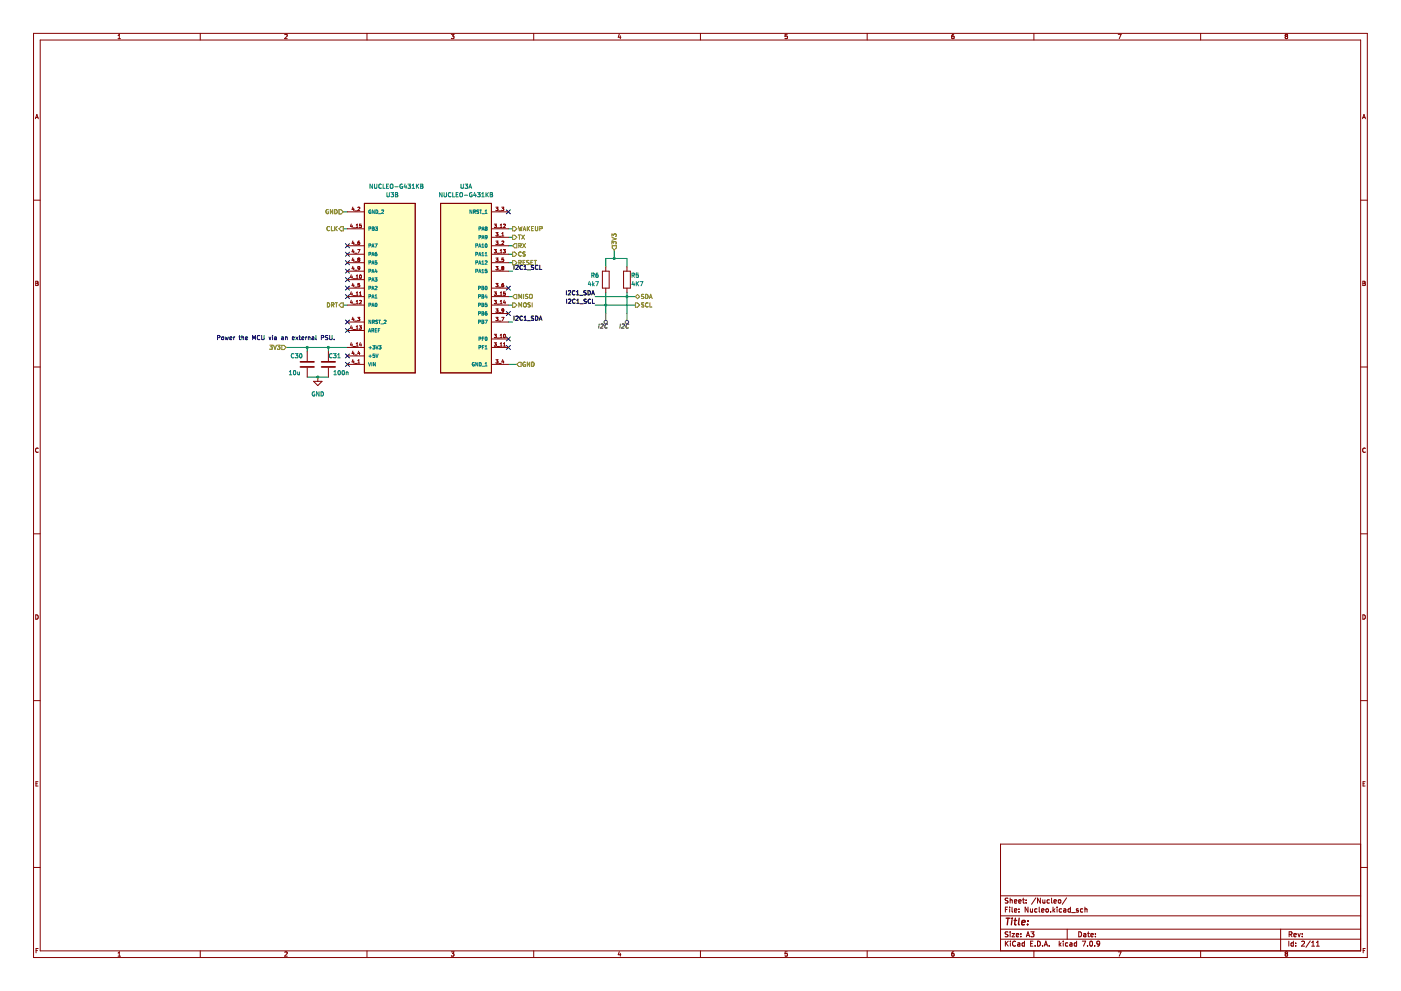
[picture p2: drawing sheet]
<svg xmlns="http://www.w3.org/2000/svg" width="420mm" height="297mm" viewBox="0 0 420 297" stroke-linecap="round" stroke-linejoin="round" font-family="sans-serif">
<g fill="none" stroke="#840000" stroke-width=".3">
<path d="M10.1 10h400v277h-400zM12.1 12h396v273h-396zM35.4 11.6h.7M35.4 10.7l.4-.4v1.3M60.1 10v2M85.4 10.4l.5-.1 .2 .4-.8 .9h.8M110.1 10v2M135.3 10.3h.9l-.5 .5 .4 .1v.6h-.8M160.1 10v2M185.7 10.2l-.3 1h.8M186 10.7v.9M210.1 10v2"/>
<path d="M236.1 10.3h-.6l-.1 .6h.6l.1 .6h-.7M260.1 10v2M286 10.3l-.5 .3-.1 .7 .3 .3 .4-.1-.1-.6-.3-.1-.3 .2M310.1 10v2M335.4 10.3h.8l-.5 1.3M360.1 10v2M385.4 10.5l.3-.2 .5 .2M385.4 10.6l.3 .3M385.4 10.5v.1M385.7 10.9l-.3 .2 .3 .5 .5-.3-.3-.4M385.7 10.9h.2M386.2 10.5v.1"/>
<path d="M386.2 10.6l-.3 .3M10.6 35.6l.5-1.3 .4 1.3M10.7 35.2h.7M408.6 35.6l.5-1.3 .4 1.3M408.7 35.2h.7M10.1 60h2M408.1 60h2M10.7 84.3l.7 .2-.2 .4 .3 .4-.3 .3h-.5zM10.7 84.9h.5M408.7 84.3l.7 .2-.2 .4 .3 .4-.3 .3h-.5zM408.7 84.9h.5M10.1 110h2"/>
<path d="M408.1 110h2M11.5 134.4a.58 .58 0 0 0-.9 .5 .58 .58 0 0 0 .9 .6M409.5 134.4a.58 .58 0 0 0-.9 .5 .58 .58 0 0 0 .9 .6M10.1 160h2M408.1 160h2M10.7 184.3a.66 .66 0 0 1 .8 .6 .66 .66 0 0 1-.8 .7zM408.7 184.3a.66 .66 0 0 1 .8 .6 .66 .66 0 0 1-.8 .7zM10.1 210h2M408.1 210h2M10.8 234.9h.4M11.4 234.3h-.6v1.3h.6M408.8 234.9h.4"/>
<path d="M409.4 234.3h-.6v1.3h.6M408.1 253h-108v32M10.1 260h2M300.1 278.5h108M300.1 274.5h108M300.1 268.5h108M301.5 272.6h.5M302.2 271.9h-.7v1.5M302.3 279.4h-.8a.63 .63 0 0 0 .7 .8v.5h-.8M302.3 269.3h-.8a.63 .63 0 0 0 .7 .8v.5h-.8M302.8 271.9v.1M302.8 272.4v1"/>
<path d="M302.9 269.2v1.5M302.9 279.3v.1M302.9 279.8v1M302.9 269.8h.6l.1 .9M303.5 279.8h.8l-.8 1h.8M303.5 271.9v1.3l.2 .2M304.2 272.9l.7-.1v-.3l-.5-.1-.2 .2 .1 .7h.6M304.2 270.2l.7-.1v-.3l-.5-.1-.2 .2 .1 .7h.6M305.5 270.2l.7-.1v-.3l-.5-.1-.2 .2 .1 .7h.6M305.6 273.3v.1M305.6 272.5v.1M306.2 279.9v.1"/>
<path d="M306.7 269.7h.5M306.9 269.2v1.3l.3 .2M307.7 270.6v.1M307.7 269.8v.1M308.3 271.9v1.5l-.9-1.5v1.5M309 272.4l.1 .9h.6M309.2 279.3h.9l-.5 .6 .4 .1v.7h-.8M309.7 272.4v1M310.7 269.1l-1.3 2M311 272.5l-.4-.1-.3 .3 .1 .6h.6M311.7 271.9v1.3l.2 .2M312 269.2v1.5l-.8-1.5v1.5"/>
<path d="M312.4 272.9l.7-.1-.1-.3-.4-.1-.2 .2v.7h.6M312.7 269.7l.1 .9h.6M313.4 269.7v1M313.7 272.5h.7l-.1 .8h-.6zM314.7 269.8l-.4-.1-.3 .3 .2 .6h.5M315.1 273.3v.1M315.4 269.2v1.3l.2 .2M315.8 271.9v1.5M315.9 272.8l.5 .6M316.1 270.2l.7-.1-.1-.3-.4-.1-.2 .2 .1 .7h.5M316.4 272.4l-.6 .6M317 271.9v.1"/>
<path d="M317 272.4v1M317.4 269.8h.7l-.1 .8h-.6zM318.4 272.5l-.5-.1-.2 .3 .1 .6h.6M319 272.5h.6l.1 .9M319.7 272.8l-.8 .2 .3 .4 .5-.1M319.9 269.1l-1.3 2M320.1 278.5v3M321 272.5l-.4-.1-.3 .3 .1 .6h.6M321 271.9v1.5M321.4 273.5h1.1M323.4 272.5l-.4-.1-.2 .2 .6 .4v.3h-.6M323.5 279.3a.76 .76 0 0 1 .9 .7 .76 .76 0 0 1-.9 .8z"/>
<path d="M324.7 272.5l-.4-.1-.3 .3 .2 .6h.5M325 279.9h.6l.1 .9M325.4 272.5h.5l.1 .9M325.4 271.9v1.5M326.2 279.8h.5M326.4 279.3v1.3l.3 .2M328.5 279.9v.1M384.1 278.5v6.5M389.3 279.8l.3 1 .4-1M390.5 279.9v.1M408.1 260h2M10.8 284.9h.4"/>
<path d="M11.4 284.3h-.6v1.3M35.4 285.7l.4-.4v1.3M35.4 286.6h.7M60.1 285v2M85.4 285.4l.5-.1 .2 .4-.8 .9h.8M110.1 285v2M135.3 285.3h.9l-.5 .5 .4 .1v.6h-.8M160.1 285v2M185.7 285.2l-.3 1h.8M186 285.7v.9M210.1 285v2M236.1 285.3h-.6l-.1 .6h.6l.1 .6h-.7"/>
<path d="M260.1 285v2M286 285.3l-.5 .3-.1 .8 .3 .2 .4-.1-.1-.6-.3-.1-.3 .2M300.1 281.5h108M301.5 282.1v1.5M301.7 282.7l.7 .9M302.4 282.1l-.9 .9M303 282.2h.1M303 282.6v1M303.1 282.2h-.1M304.5 282.2a.68 .68 0 0 0-.9 .7 .68 .68 0 0 0 1 .6M304.5 282.2h.1M304.8 280.3l.7-.1-.1-.3-.4-.1-.2 .2 .1 .7h.5"/>
<path d="M305.2 282.7h.6l.1 .9M305.9 283l-.7 .2 .2 .4 .5-.1M306.2 280.7v.1M307.2 282.7l-.4-.1-.3 .3 .2 .6h.5M307.2 282.1v1.5M307.8 280.8l.5-1.5 .5 1.5M307.9 280.4h.8M309.1 282.8h.5M309.8 282.1h-.7v1.5h.7M310.1 285v2M310.4 283.5v.1M311.2 282.1a.76 .76 0 0 1 .8 .7 .76 .76 0 0 1-.8 .8z"/>
<path d="M312.7 283.5v.1M313.2 283.6l.5-1.5 .5 1.5M313.3 283.2h.7M314.7 283.5v.1M317.7 282.1v1.5M317.8 283l.4 .6M318.2 282.6l-.5 .6M318.9 282.1v.1M318.9 282.6v1M320.2 282.7l-.4-.1-.3 .3 .2 .6h.5M320.9 282.7h.5l.1 .9M321.5 283l-.7 .2 .2 .4 .5-.1"/>
<path d="M322.9 282.7l-.5-.1-.2 .3 .1 .6h.6M322.9 282.1v1.5M324.6 282.1h1l-.7 1.5M325.7 280.2l-.8 .2 .3 .4 .5-.1M326.2 283.5v.1M326.9 282.2l.3-.1a.73 .73 0 0 1 .5 .8 .73 .73 0 0 1-.7 .6l-.2-.5zM327.2 280.3l.7-.1-.1-.3-.4-.1-.2 .2v.7h.6M328.3 283.5v.1M328.5 280.7v.1M329.8 282.7l-.3 .3h-.4l-.1-.8 .5-.1 .3 .3-.1 .8-.6 .4M335.4 285.3h.8l-.5 1.3M360.1 285v2"/>
<path d="M385.4 285.6h.1M385.4 285.6l.3-.3 .5 .3M385.4 285.6l.3 .3M385.7 285.9l-.3 .2 .3 .5 .5-.2-.3-.5M385.7 285.9h.2M386.2 285.6h.1M386.2 285.6l-.3 .3M386.5 282.1v1.5M386.6 280.1l.7-.1 .1-.6-.8-.1v1.5M387 280.1l.5 .7M387.9 282.7l-.5-.1-.2 .3 .1 .6h.6M387.9 282.1v1.5"/>
<path d="M388 280.3l.8-.2-.1-.2-.4-.1-.3 .2 .1 .7h.6M388.6 282.7v.1M388.6 283.5v.1M390.4 282.2l.5-.1 .3 .4-.9 1.1h.9M390.5 280.6v.2M392.9 282l-1.2 2M393.4 283.6h.8M393.4 282.5l.4-.4v1.5M394.8 283.6h.9M394.8 282.5l.4-.4v1.5M408.8 284.9h.4M409.4 284.3h-.6v1.3"/>
</g>
<path d="M301.7 275.2h1.2M302.3 275.2l-.2 2M303.5 275.9l-.2 1.3M303.6 275.2l-.1 .2M304.1 275.9h.8M304.5 275.2l-.2 1.7 .4 .3M305.7 275.2l-.3 1.7 .3 .3M306.4 276.5l1-.1v-.4h-.8l-.2 .9 .2 .3 .6-.1M308.2 277v.2M308.3 276v.2" fill="none" stroke="#840000" stroke-width=".4"/>
<path d="M109.3 61h15.2v50.8h-15.2z" fill-rule="evenodd" fill="#ffffc2"/>
<path d="M109.3 61h15.2v50.8h-15.2z" fill="none" stroke="#840000" stroke-width=".3"/>
<path d="M132.1 61h15.3v50.8h-15.3z" fill-rule="evenodd" fill="#ffffc2"/>
<g fill="none" stroke="#840000" stroke-width=".3">
<path d="M104.2 68.6h5.1M104.2 63.5h5.1M104.2 73.7h5.1M104.2 76.2h5.1M104.2 78.7h5.1M105.3 67.1l-.2 .8h.6M105.6 67.5v.7M105.8 62.1l-.2 .7h.6M105.8 72.2l-.2 .7h.6M105.8 74.8l-.2 .7h.6M105.8 77.3l-.2 .7h.6M105.8 79.8l-.2 .8h.6"/>
<path d="M105.9 68.3h.7M106.1 62.4v.7M106.1 72.6v.7M106.1 75.1v.7M106.1 77.7v.7M106.4 63.2h.7M106.4 73.4h.7M106.4 75.9h.7M106.4 78.5h.7M106.8 67.5l.3-.3v1M106.8 68.2h.6M107.3 74.8h.7l-.5 1"/>
<path d="M107.3 62.2l.4-.1 .2 .3-.6 .7h.6M107.4 79.9l.5 .1-.1 .5-.4-.1zM107.5 77.8l-.2-.2 .2-.3 .4 .2-.2 .3M107.5 77.8l-.2 .2 .2 .4 .4-.2-.2-.4M107.5 77.8h.2M107.8 72.3l-.4 .2-.1 .6 .2 .2 .4-.1-.1-.5-.5 .1M108.3 67.2h-.4l-.1 .5 .5-.1v.5h-.5M109.3 61h15.2v50.8h-15.2zM132.1 61h15.3v50.8h-15.3zM147.4 68.6h5.1M147.4 63.5h5.1M147.4 73.7h5.1"/>
<path d="M147.4 76.2h5.1M147.4 78.7h5.1M147.4 71.1h5.1M148.2 67.2h.7l-.4 .4 .3 .1v.4h-.6M148.2 74.8h.7l-.4 .4 .3 .1v.4h-.6M148.7 62.1h.6l-.3 .4 .3 .1v.4M148.7 63l.5 .1M148.7 72.3h.6l-.3 .3 .2 .1M148.7 77.3h.6l-.3 .4 .3 .1v.5M148.7 78.3h.5M148.7 79.9h.6l-.3 .4 .3 .1v.4M148.7 69.7h.6l-.3 .4 .2 .1"/>
<path d="M149.1 68.3h.7M149.1 75.9h.7M149.2 70.2h.1M149.2 72.7h.1M149.3 72.7l-.1 .5h-.5M149.3 70.2l-.1 .5-.5-.1M149.3 63l-.1 .1M149.3 78.3h-.1M149.5 63.2h.8M149.5 73.4h.8M149.5 78.5h.8M149.5 70.8h.8"/>
<path d="M150 68.2h.6M150 67.5l.3-.3v1M150 75.1l.3-.3v1M150 75.8h.6M150.5 62.1h.6l-.4 .4 .3 .1v.4M150.5 63v.1M150.5 63.1h.5M150.5 72.4l.4-.1 .2 .2-.6 .8h.6M150.5 78.3h.5M150.5 70.7h.6M150.5 70l.3-.3v1M150.9 74.8h.7l-.4 .4 .3 .1v.4h-.6"/>
<path d="M151 67.2h.4l.2 .3-.7 .7h.7M151 77.3h-.4l-.1 .5h.5v.5M151 67.2v.1M151 63v.1M151 78.3h.1M104.2 83.8h5.1M104.2 88.9h5.1M104.2 91.4h5.1M104.2 99.1h5.1M104.2 96.5h5.1M104.2 86.4h5.1M104.2 81.3h5.1"/>
<path d="M105.3 82.4l-.2 .7h.6M105.3 87.5l-.2 .7h.6M105.3 90l-.2 .7h.6M105.3 97.6l-.2 .7h.6M105.6 82.8v.6M105.6 87.8v.7M105.6 90.4v.7M105.6 98v.7M105.8 95.1l-.2 .7h.6M105.8 84.9l-.2 .7h.6M105.9 83.5h.7M105.9 88.6h.7"/>
<path d="M105.9 91.2h.7M105.9 98.8h.7M106.1 80.2v.7M106.1 85.3v.7M106.1 95.5v.6M106.4 96.2h.7M106.4 86.1h.7M106.4 81h.7M106.8 83.4h.6M106.8 82.7l.3-.3v1M106.8 87.8l.3-.3v1M106.8 90.3l.3-.3v1.1"/>
<path d="M106.8 98l.3-.3v1M106.8 88.5h.6M106.8 91.1h.6M106.8 98.7h.6M107.3 95.1h.6l-.3 .4 .3 .1v.4h-.6M107.7 80.8l-.3 .1M107.8 97.7h.6l-.4 .3 .3 .1v.5h-.5M107.8 80.8h-.1M107.8 90.1l.4-.1 .2 .3-.6 .8h.6M107.8 88.5h.6M107.8 87.8l.3-.3v1M107.9 85h-.5l-.1 .4h.5l.1 .5h-.6"/>
<path d="M107.9 82.5l.1-.1a.47 .47 0 0 1 .4 .5 .47 .47 0 0 1-.5 .4zM107.9 80.5l-.1 .3M107.9 80.3v.1M108.3 83.3l-.1 .1M147.4 88.9h5.1M147.4 91.4h5.1M147.4 96.5h5.1M147.4 86.4h5.1M147.4 81.3h5.1M147.4 94h5.1M148.2 87.5h.7l-.4 .4 .3 .1v.4h-.6M148.2 90h.7l-.4 .4 .3 .1v.5h-.6"/>
<path d="M148.7 95.1h.6l-.3 .4 .2 .1M148.7 85h.6l-.3 .3 .3 .1v.5h-.6M148.7 80.8h.5M148.7 92.6h.6l-.3 .4h.2M149.1 88.6h.7M149.1 91.2h.7M149.2 95.6h.1M149.2 93l.1 .1M149.3 95.6l-.1 .5-.5-.1M149.3 93.1l-.1 .4h-.5M149.3 80.8h-.1M149.5 96.2h.8"/>
<path d="M149.5 86.1h.8M149.5 81h.8M149.5 93.7h.8M150 88.5h.6M150 91.1h.6M150 87.8l.3-.3v1M150 90.3l.3-.3v1.1M150.5 95.1h.6l-.4 1M150.7 80.3l-.1 .5h.4M150.7 80.3l-.2-.2 .2-.2 .4 .2-.2 .2M150.7 80.3h.2M150.9 80.3l.1 .5"/>
<path d="M151 85l-.4 .2-.1 .6 .2 .2 .3-.1v-.5l-.5 .1M151 80.8h.1M151.1 93l-.5 .2v-.5l.3-.1 .2 .2-.1 .6-.4 .2M151.2 90l-.2 .7h.6M151.5 90.4v.7M151.5 87.5h-.5v.5l.5-.1v.5h-.5M180.7 81.3h2v5.1h-2zM181.7 80v1.3M181.7 86.4v1.2M187 81.3h2v5.1h-2zM188 80v1.3M188 86.4v1.2"/>
<path d="M92.1 105.4v2.8M92.1 110.2v2.8M94 114.3h2.6l-1.3 1.3zM95.3 113v1.3M98.5 105.4v2.8M98.5 110.2v2.8M104.2 109.2h5.1M104.2 104.1h5.1M104.2 106.7h5.1M105.3 102.7l-.2 .7h.6M105.6 103.1v.7M105.8 107.8l-.2 .7h.6"/>
<path d="M105.8 105.2l-.2 .8h.6M105.9 103.9h.7M106.1 105.6v.7M106.1 108.2v.6M106.4 108.9h.7M106.4 106.4h.7M106.8 103l.3-.3v1.1M106.8 103.8h.6M107.3 108.8h.6M107.3 108.1l.3-.3v1M107.6 105.2l-.3 .8h.7M107.8 105.6v.7"/>
<path d="M108 102.7l-.2 .7h.6M108.3 103.1v.7M147.4 109.2h5.1M147.4 104.1h5.1M147.4 101.6h5.1M148.2 102.7h.7l-.4 .4 .3 .1v.5h-.6M148.2 100.2h.7l-.4 .4 .3 .1v.4h-.6M148.7 107.8h.6l-.3 .4 .3 .1v.4h-.6M149.1 103.9h.7M149.1 101.3h.7M149.5 108.9h.8M150 103.8h.6"/>
<path d="M150 101.2h.6M150 100.5l.3-.3v1M150 103l.3-.3v1.1M150.7 107.8l-.2 .7h.6M151 103.8h.6M151 108.2v.6M151 103l.3-.3v1.1M151.1 100.3l.1-.1a.47 .47 0 0 1 .4 .5 .47 .47 0 0 1-.5 .4zM151.5 101.1l-.1 .1"/>
</g>
<g fill="none" stroke="#000084" stroke-width=".3">
<path d="M103.6 78.1l1.2 1.3M103.6 75.6l1.2 1.2M103.6 73.1l1.2 1.2M104.8 78.1l-1.2 1.3M104.8 75.6l-1.2 1.2M104.8 73.1l-1.2 1.2M151.9 62.9l1.2 1.2M153.1 62.9l-1.2 1.2M103.6 88.3l1.2 1.2M103.6 85.8l1.2 1.2M103.6 98.5l1.2 1.2M103.6 95.9l1.2 1.2"/>
<path d="M103.6 80.7l1.2 1.2M103.6 83.2l1.2 1.2M104.8 88.3l-1.2 1.2M104.8 85.8l-1.2 1.2M104.8 98.5l-1.2 1.2M104.8 95.9l-1.2 1.2M104.8 80.7l-1.2 1.2M104.8 83.2l-1.2 1.2M151.9 85.8l1.2 1.2M151.9 93.4l1.2 1.2M153.1 85.8l-1.2 1.2M153.1 93.4l-1.2 1.2"/>
<path d="M103.6 108.6l1.2 1.2M103.6 106.1l1.2 1.2M104.8 108.6l-1.2 1.2M104.8 106.1l-1.2 1.2M151.9 101l1.2 1.2M151.9 103.5l1.2 1.3M153.1 101l-1.2 1.2M153.1 103.5l-1.2 1.3"/>
</g>
<g fill="none" stroke="#008400" stroke-width=".3">
<path d="M102.9 63.5h1.3M102.9 68.6h1.3M152.5 68.6h1.2M152.5 71.1h1.2M152.5 78.7h1.2M152.5 73.7h1.2M152.5 76.2h1.2M184.2 74.9v2.6M102.9 91.4h1.3M152.5 91.4h1.2M152.5 88.9h1.2M152.5 81.3h1.2"/>
<path d="M152.5 96.5h1.2M178.5 91.4h12.1M178.5 88.9h12.1M181.7 80v-2.5h6.3v2.5M181.7 87.6v6.4M188 87.6v6.4M85.8 104.1h18.4M92.1 113h6.4M92.1 104.1v1.3M98.5 104.1v1.3M152.5 109.2h2.5"/>
</g>
<g fill="none" stroke="#0000c2" stroke-width=".3">
<path d="M65.2 101.2h.6l.1-.5-.7-.1v1.2M66.5 101.1h.5v.7l-.5-.1zM67.5 101l.3 .8 .2-.6 .3 .6 .2-.8M68.9 101.4l.6-.1v-.3l-.6 .2 .1 .6h.5M70.1 101v.8M70.4 101l-.3 .2M71.6 101h.5M71.8 100.6v1l.3 .2M72.5 100.6v1.2M72.6 101h.4l.1 .8M72.6 101l-.1 .1M73.6 101.4l.6-.1v-.3l-.6 .2 .1 .6h.5"/>
<path d="M75.8 101.8v-1.2l.4 .9 .4-.9v1.2M77.9 100.7a.58 .58 0 0 0-.8 .5 .58 .58 0 0 0 .8 .6M77.9 101.7v.1M78.5 100.6v1.1M78.5 101.7l.1 .1M79.2 100.6l-.1 1.1-.5 .1M80.7 101l.3 .8 .3-.8M81.7 100.6v.1M81.7 101v.8M82.3 101h.5l.1 .8M82.9 101.3l-.6 .2 .2 .3h.4M84.5 101h.4l.1 .8"/>
<path d="M85 101.3l-.6 .2 .2 .3h.4M85.6 101.1l.5-.1 .1 .8M85.6 101v.8M87.7 101.4l.6-.1-.1-.3-.5 .2v.6h.5M88.7 101l.7 .8M89.4 101l-.7 .8M89.7 101h.4M89.8 100.6v1l.3 .2M90.5 101.4l.6-.1v-.3l-.6 .2 .1 .6h.5M91.7 101v.8M92 101l-.3 .2M92.4 101.1l.5-.1 .1 .8"/>
<path d="M92.4 101v.8M93.6 101h.5v.8M94.1 101.3l-.6 .2 .2 .3h.4M94.7 100.6v1l.2 .2M96.4 101.2h.6v-.5l-.6-.1v1.2M97.6 101.8h.6M98.3 101.7l-.1 .1M98.3 100.6l-.7 .1a.53 .53 0 0 0 .7 .6v.4M98.9 100.6v1.1l.6 .1M99.5 101.7v.1M99.6 100.6l-.1 1.1M100.2 101.7v.1"/>
</g>
<g fill="none" stroke="#000" stroke-width=".3">
<path d="M154.1 79.5v1.3M154.7 79.6l.5-.1 .2 .4-.8 .9h.8M156.7 79.6a.56 .56 0 0 0-.8 .5 .56 .56 0 0 0 .8 .5M157.2 79.9l.3-.4v1.3M160.1 79.6h-.7a.53 .53 0 0 0 .6 .7l-.1 .4h-.6M161.3 79.6a.56 .56 0 0 0-.8 .5 .56 .56 0 0 0 .8 .5M161.9 79.5v1.3h.6M154.1 94.7v1.3M154.7 94.9l.5-.2 .2 .4-.8 .9h.8M156.7 94.9a.56 .56 0 0 0-.8 .5 .56 .56 0 0 0 .8 .5M157.2 80.8h.7M157.2 95.1l.3-.4v1.3"/>
<path d="M157.2 96h.7M158.1 80.9h1M158.1 96.1h1M160.1 94.8l-.7 .1a.53 .53 0 0 0 .6 .6l-.1 .4h-.6M160.6 94.7a.64 .64 0 0 1 .7 .7 .64 .64 0 0 1-.7 .6zM161.7 96l.4-1.3 .4 1.3M161.8 95.6h.6M169.9 87.1v1.3M169.9 89.7v1.2M170.4 87.2l.5-.1 .2 .4-.7 .9h.7M170.5 89.8l.5-.1 .2 .3-.8 .9h.8M172.4 87.2a.56 .56 0 0 0-.8 .6 .56 .56 0 0 0 .8 .5"/>
<path d="M172.4 89.7a.58 .58 0 0 0-.7 .6 .58 .58 0 0 0 .8 .5M172.4 89.7l.1 .1M172.9 88.4h.7M172.9 87.5l.4-.4v1.3M173 90.9h.7M173 90l.3-.3v1.2M173.9 88.5h.9M173.9 91.1h1M175.2 89.8a.53 .53 0 0 0 .6 .6l-.1 .5h-.6M175.3 89.7h.6M175.3 89.7l-.1 .1M175.8 87.2h-.7a.53 .53 0 0 0 .6 .7v.4h-.6"/>
<path d="M176.3 87.1a.64 .64 0 0 1 .8 .7 .64 .64 0 0 1-.8 .6zM177.1 89.7a.58 .58 0 0 0-.8 .6 .58 .58 0 0 0 .8 .5M177.1 89.7v.1M177.4 88.4l.5-1.3 .4 1.3M177.6 88h.6M177.7 89.7v1.2h.6"/>
</g>
<g fill="none" stroke="#848400" stroke-width=".3">
<path d="M98.5 62.9a.58 .58 0 0 0-.8 .6 .58 .58 0 0 0 .8 .5v-.5h-.2M98.8 68a.56 .56 0 0 0-.8 .5 .56 .56 0 0 0 .8 .5M99.4 67.9v1.3h.6M99.8 62.8v1.3l-.7-1.3v1.3M100.4 62.8a.64 .64 0 0 1 .7 .6 .64 .64 0 0 1-.7 .7zM100.4 67.9v1.3M100.6 68.4l.5 .8M101.1 67.9l-.7 .7M101.7 68.6l.6-.7h.6v1.3h-.6zM101.7 62.9h.6l.6 .6-.6 .6h-.6zM153.7 67.9h.7l.6 .7-.6 .6h-.7zM153.7 70.5h.7l.6 .6-.6 .7h-.7z"/>
<path d="M153.7 75.6h.7l.6 .6-.6 .6h-.7zM153.7 78.1h.7l.6 .6-.6 .7h-.7zM154.4 73h.6v1.3h-.6l-.7-.6zM155.4 70.4h.7M155.5 67.9l.3 1.3 .2-.9 .3 .9 .3-1.3M155.6 73.6h.6l.1-.5-.7-.1v1.2M155.6 78.7h.6l.1-.5-.7-.1v1.2M155.8 70.4v1.3M155.9 78.7l.4 .6M155.9 73.6l.4 .6M156.3 75.6a.56 .56 0 0 0-.8 .5 .56 .56 0 0 0 .8 .6M156.4 70.4l.9 1.3"/>
<path d="M156.7 73l.9 1.2M156.9 69.2l.4-1.3 .4 1.3M156.9 78.7h.4M157 68.8h.6M157.3 70.4l-.9 1.3M157.5 78.1h-.6v1.2h.6M157.5 75.6h-.6a.53 .53 0 0 0 .6 .7l-.1 .4h-.6M157.6 73l-.9 1.2M158.1 67.9v1.3M158.3 68.4l.6 .8M158.7 78.1l-.7 .1a.53 .53 0 0 0 .6 .6v.5h-.6M158.9 67.9l-.8 .7"/>
<path d="M159.2 78.7h.4M159.4 68.5h.4M159.8 78.1h-.6v1.2h.6M160 67.9h-.6v1.3h.6M160.2 78.1h.7M160.6 67.9v1l.2 .3 .5-.3v-1M160.6 78.1v1.2M161.9 68.6l.6-.1v-.5l-.6-.1v1.3M183.5 70.9v-.8l.5 .4 .1-.3h.6v.7M183.5 73.2v-.8l.5 .4 .1-.3h.6v.7M183.5 71.2l1.3 .4-1.3 .4M183.6 73.7h1.2v.6l-.6 .6-.6-.6z"/>
<path d="M98.2 90.8a.64 .64 0 0 1 .7 .6 .64 .64 0 0 1-.7 .6zM99.4 91.4h.6l.1-.5-.7-.1v1.2M99.7 91.4l.5 .6M100.5 90.8h.7M100.9 90.8v1.2M102.3 90.8h.6v1.3h-.6l-.6-.7zM153.7 90.8h.7l.6 .6-.6 .7h-.7zM154.4 88.3h.6v1.2h-.6l-.7-.6zM155.6 89.5v-1.3l.4 .9 .4-.9v1.3M155.6 92v-1.2l.4 .9 .4-.9v1.2M157 88.2v1.3M157.2 90.8l.6 .1v.7l-.3 .4-.5-.2z"/>
<path d="M158.3 88.3h-.6a.53 .53 0 0 0 .6 .7l-.1 .4h-.6M159 88.3l.6 .1v.7l-.3 .4-.4-.2zM159 90.8l-.6 .1a.53 .53 0 0 0 .6 .6l-.1 .5h-.6M159.6 90.8v1.2M190.6 90.8h.6l.6 .6-.6 .7h-.6zM190.6 88.9l.6-.6 .6 .6-.6 .6zM193.1 90.8l-.7 .1a.53 .53 0 0 0 .6 .6v.5h-.6M193.1 88.3h-.7a.53 .53 0 0 0 .6 .7v.4h-.6M193.6 88.2a.64 .64 0 0 1 .8 .6 .64 .64 0 0 1-.8 .7zM194.4 90.9a.56 .56 0 0 0-.8 .5 .56 .56 0 0 0 .8 .5M194.7 89.5l.4-1.3 .5 1.3M194.8 89.1h.6"/>
<path d="M194.9 90.8v1.2h.6M80.9 103.5h.8l-.4 .4 .3 .2v.5h-.7M82 103.5l.5 1.2 .4-1.2M83.2 103.5h.8l-.4 .4 .3 .2v.5h-.7M84.5 103.5h.6l.7 .6-.7 .7h-.6zM155.6 108.6h.7v1.3h-.7l-.6-.7zM157.5 108.6a.58 .58 0 0 0-.7 .6 .58 .58 0 0 0 .8 .5v-.4h-.3M158.9 108.5v1.3l-.8-1.3v1.3M159.5 108.5a.64 .64 0 0 1 .7 .7 .64 .64 0 0 1-.7 .6z"/>
</g>
<g fill="none" stroke="#484848" stroke-width=".3">
<path d="M179.7 97.1l-.2 1.3M180.2 97.2l.5-.1 .2 .4-.9 .9h.8M181.7 94v2M182.2 97.2a.58 .58 0 0 0-.8 .4 .58 .58 0 0 0 .6 .7h.1M186 97.1l-.1 1.3M186.6 97.2l.5-.1 .2 .4-.9 .9h.8M188 94v2M188.6 97.2a.58 .58 0 0 0-.9 .4 .58 .58 0 0 0 .7 .7"/>
<circle cx="181.7" cy="96.5" r=".51"/>
<circle cx="188" cy="96.5" r=".51"/>
</g>
<path d="M90.1 110h4.1M90.1 108.5h4.1M96.5 110h4M96.5 108.5h4" fill="none" stroke="#840000" stroke-width=".51"/>
<g fill="none" stroke="#008484" stroke-width=".3">
<path d="M111.7 55.2v1.3l-.7-1.3v1.3M112.3 55.2v1l.2 .3 .5-.3v-1M114.4 55.3a.56 .56 0 0 0-.8 .5 .56 .56 0 0 0 .8 .5M114.9 55.2v1.3h.6M115.9 55.8h.4M116 57.7v1.1l.3 .2 .5-.2v-1.1M116.5 55.2h-.6v1.3h.6M117.1 55.4l.2-.2 .5 .2-.1 1-.6-.1zM117.3 57.7h.7l-.4 .5 .4 .1v.6h-.7M118.4 56h1M118.6 57.7l.6 .3-.2 .3 .3 .5-.2 .2h-.5zM118.6 58.3h.4"/>
<path d="M120.6 55.3a.58 .58 0 0 0-.7 .5 .58 .58 0 0 0 .8 .5v-.4h-.2M121.5 55.1l-.3 .9h.8M121.8 55.6v.9M122.3 55.2h.8l-.4 .5 .4 .1v.5h-.8M123.6 56.5h.7M123.6 55.6l.4-.4v1.3M124.9 55.2v1.3M125.1 55.7l.5 .8M125.6 55.2l-.7 .7M126.1 55.2l.7 .2-.2 .4 .3 .4-.3 .3h-.5zM126.1 55.8h.5M132.6 57.7v1.3l-.8-1.3v1.3"/>
<path d="M133.2 57.7v1.1l.2 .2 .5-.2v-1.1M135.2 57.9a.56 .56 0 0 0-.8 .5 .56 .56 0 0 0 .8 .5M135.8 57.7v1.3h.6M136.8 58.3h.4M137.4 57.7h-.6v1.3h.6M137.9 57.9l.3-.2 .5 .2-.1 1-.7-.1zM138.2 55.2v1l.3 .3 .5-.3v-1M139.3 58.5h.9M139.5 55.2h.7l-.4 .5 .4 .1v.5h-.7M140.6 56.5l.4-1.3 .5 1.3M140.7 56.1h.6M141.5 57.8a.58 .58 0 0 0-.7 .6 .58 .58 0 0 0 .8 .5v-.4h-.3"/>
<path d="M142.4 57.7l-.3 .9h.7M142.7 58.2v.8M143.2 57.7h.8l-.4 .5 .3 .1v.6h-.7M144.5 59h.7M144.5 58.1l.3-.4v1.3M145.7 57.7v1.3M145.9 58.3l.6 .7M146.5 57.7l-.8 .8M147 57.7l.7 .3-.3 .3 .3 .5-.2 .2h-.5zM147 58.3h.4M110.6 68.6l.5-.1 .1-.4-.6-.1v1M110.6 73.6h.5l.1-.4-.6-.1v1"/>
<path d="M110.6 76.2l.5-.1 .1-.4-.6-.1v1.1M110.6 78.7h.5l.1-.4-.6-.1v1M111 63.5h.2v.4M111.2 63a.47 .47 0 0 0-.6 .5 .47 .47 0 0 0 .6 .4M111.2 63.9h.1M111.5 74.1l.3-1 .4 1M111.5 76.7l.3-1.1 .4 1.1M111.5 79.2l.3-1 .4 1M111.6 73.8h.5M111.6 76.4h.5M111.6 78.9h.5M111.7 68.5h.3"/>
<path d="M112 68.5l.1-.4-.4-.1v1h.4M112 68.5l.2 .4M112.2 68.9l-.1 .1M112.2 62.9v1.1l-.5-1.1v1.1M112.4 73.1h.7l-.4 1M112.5 76.1v.1M112.6 68h.6l-.3 .4 .3 .1v.4M112.6 68.9l.5 .1M112.6 76.1h.4M112.6 76.1h-.1M112.7 62.9a.51 .51 0 0 1 .6 .6 .51 .51 0 0 1-.6 .5zM113 75.6l-.5 .3 .1 .7h.4v-.5"/>
<path d="M113 76.1h.1M113 78.6v.1M113 78.7v.5l-.5-.1M113 78.2h-.5v.5l.5-.1M113.2 68.9l-.1 .1M113.5 64.1h.8M114.5 63l.3-.1 .2 .3-.6 .8h.6M141.5 62.9v1.1l-.6-1.1v1.1M142 63.5l.5-.1v-.4l-.5-.1v1.1M142.2 63.5l.4 .5M143 63.3l.1 .1M143.1 63.4l.5 .4-.6 .1"/>
<path d="M143.2 73.2l-.5-.1v1M143.2 75.7l-.5-.1v1.1M143.2 76.1l-.5 .1M143.2 78.2h-.5v1M143.2 78.7h-.5M143.2 75.7h.1M143.2 73.2h.1M143.2 78.2v.1M143.2 73.2v.4h-.5M143.2 75.7v.4M143.2 78.3v.3M143.2 76.1h.1"/>
<path d="M143.2 78.6v.1M143.6 63h-.5l-.1 .3M143.6 76.7l.3-1.1 .3 1.1M143.6 74.1l.3-1 .3 1M143.6 79.2l.3-1 .3 1M143.7 68.6l.4-.1 .1-.4-.5-.1v1M143.7 73.8h.4M143.7 76.4h.4M143.7 78.9h.4M143.7 71.1h.4l.1-.4-.5-.1v1M143.8 62.9h.6M144.1 62.9v1.1"/>
<path d="M144.5 71.6l.4-1 .3 1M144.5 69l.4-1 .3 1M144.5 64.1h.8M144.5 76.7h.6M144.5 79.2h.6M144.5 73.4l.3-.3v1M144.5 75.9l.3-.3v1.1M144.5 78.5l.3-.3v1M144.5 74.1h.6M144.6 71.3h.5M144.6 68.8h.5M145.5 64h.6"/>
<path d="M145.5 63.2l.3-.3v1.1M145.5 76.7h.6M145.5 75.9l.3-.3v1.1M145.5 78.2h.4l.2 .3-.7 .7h.7M145.5 78.2v.1M145.6 73.2l.1-.1a.47 .47 0 0 1 .4 .5 .47 .47 0 0 1-.5 .4zM145.6 73.2h.1M145.7 68.5l-.2-.2 .2-.3 .4 .2-.2 .3M145.7 68.5l-.2 .2 .2 .3 .4-.1-.2-.4M145.7 68.5h.2M146.1 71l-.5 .1-.1-.4 .4-.1 .2 .2-.1 .5-.4 .3M110.5 99.5l.3-1 .4 1"/>
<path d="M110.6 99.2h.5M110.6 81.3l.5-.1 .1-.4-.6-.1v1M110.6 83.8h.5l.1-.4-.6-.1v1M110.6 86.3h.5l.1-.4-.6-.1v1M110.6 88.9l.5-.1 .1-.4-.6-.1v1.1M110.6 91.4h.5l.1-.4-.6-.1v1M111.2 96v1l-.6-1v1M111.5 84.3l.3-1 .4 1M111.5 89.4l.3-1.1 .4 1.1M111.5 91.9l.3-1 .4 1M111.5 86.8l.3-1 .4 1M111.5 81.7l.3-1 .4 1"/>
<path d="M111.6 84h.5M111.6 89.1h.5M111.6 91.6h.5M111.6 86.5h.5M111.6 81.5h.5M111.7 96.5h.5v-.4l-.5-.1v1M111.8 99l.3 .5M111.9 96.5l.4 .5M112 98.6l-.5-.1v1M112 98.6h.1M112 99h-.5M112 98.6v.3"/>
<path d="M112 98.9v.1M112.4 83.3h.7l-.4 .4 .3 .1v.4h-.6M112.5 85.9l.4-.1 .2 .3-.7 .7h.7M112.5 89.4h.6M112.5 88.6l.3-.3v1.1M112.5 99h.4M112.6 91l.1-.1a.47 .47 0 0 1 .4 .5 .47 .47 0 0 1-.5 .4zM112.7 80.7l-.2 .7h.6M113 81.1v.6M113 98.5h-.5v1h.5M113.3 96l-.6 .2 .5 .4v.3h-.5M113.4 99h.4"/>
<path d="M113.5 96h.6M113.8 96v1M113.9 98.5h-.5v1M114.2 97.1h.8M115.7 96l-.5 .1M115.7 96v.1M115.7 96.1v.3l-.6 .6h.7M143.2 81.2l-.5 .1M143.2 81.2v-.4l-.5-.1v1M143.2 81.2h.1M143.5 88.9l.5-.1v-.4l-.5-.1v1.1M143.5 91.4h.5v-.4l-.5-.1v1"/>
<path d="M143.5 86.3h.5v-.4l-.5-.1v1M143.6 81.7l.3-1 .3 1M143.7 81.5h.4M144 96h-.5v1M144 96.5h-.5M144 93.5l-.5-.1v1M144 96v.1M144 93.5h.1M144 93.5v.4l-.5 .1M144 96.1v.3M144 96.4v.1M144.5 88.3l.6 .2-.2 .3 .2 .4-.2 .2h-.4z"/>
<path d="M144.5 88.8h.4M144.5 90.9l.6 .2-.2 .3 .2 .3-.2 .2h-.4zM144.5 91.4h.4M144.5 96l.6 .2-.2 .3 .2 .3-.2 .2h-.4zM144.5 85.8l.6 .2-.2 .3 .2 .3-.2 .2h-.4zM144.5 81l.3-.3v1M144.5 93.4l.6 .2-.2 .3 .2 .4-.2 .1h-.4zM144.5 86.3h.4M144.5 96.5h.4M144.5 81.7h.6M144.5 93.9h.4M145.4 96h.7l-.4 1"/>
<path d="M145.5 91.8v.1M145.5 81.2h.5l.1 .4-.2 .1-.4-.1M145.5 81.2h.1M145.6 85.9l.1-.1a.47 .47 0 0 1 .4 .5 .47 .47 0 0 1-.5 .4zM145.6 86.7v.1M145.7 88.3l-.2 .7h.6M146 93.4l-.5 .3v.6l.2 .1 .3-.1v-.4l-.5 .1M146 88.7v.7M146 90.9h-.5v.5l.4-.1 .2 .2-.1 .4h-.5M146 80.7h-.5v.5M176.8 84.3l-.3 .9h.7M177.1 84.8v.9"/>
<path d="M177.5 82.5h.6v-.5l-.6-.1v1.2M177.7 84.4v1.3M177.8 82.5l.4 .6M177.8 85.2l.4 .5M178.2 84.8l-.5 .5M178.6 84.4h.9l-.6 1.3M179.3 81.9l-.6 .3v.7l.2 .2 .5-.1-.1-.6-.4-.1-.2 .3M189.5 82.5h.6l.1-.5-.7-.1v1.2M189.8 84.3l-.3 .9h.8M189.8 82.5l.5 .6M190.1 84.8v.9M190.8 84.4v1.3"/>
<path d="M191 84.9l.5 .8M191.4 81.9h-.6v.6l.6-.1v.6h-.6M191.5 84.4l-.7 .7M192 84.4h.8l-.5 1.3M86.8 112.3h.7M86.8 111.4l.3-.3v1.2M88.1 111.2l.2-.1a.62 .62 0 0 1 .4 .6 .62 .62 0 0 1-.5 .6l-.2-.4zM88.1 106.1a.56 .56 0 0 0-.7 .5 .56 .56 0 0 0 .7 .5M88.6 106h.8l-.5 .5 .4 .1v.5h-.7M89.3 111.5v.8l.5-.1M89.8 111.5v.8M90 106.1l.1-.1a.62 .62 0 0 1 .5 .6 .62 .62 0 0 1-.6 .6l-.2-.4z"/>
<path d="M94.3 117.5a.58 .58 0 0 0-.7 .6 .58 .58 0 0 0 .8 .5v-.5h-.2M95.7 117.4v1.3l-.8-1.3v1.3M96.3 117.4a.64 .64 0 0 1 .7 .7 .64 .64 0 0 1-.7 .6zM99.6 106.1a.56 .56 0 0 0-.8 .5 .56 .56 0 0 0 .8 .5M100 106h.8l-.4 .5 .3 .1v.5h-.7M100.1 112.3h.8M100.1 111.4l.4-.3v1.2M101.3 107.3h.7M101.3 106.4l.3-.4v1.3M101.5 111.2l.2-.1a.62 .62 0 0 1 .4 .6 .62 .62 0 0 1-.6 .6l-.1-.4zM102.7 111.2l.2-.1a.62 .62 0 0 1 .4 .6 .62 .62 0 0 1-.6 .6l-.1-.4zM103.8 111.5v.8"/>
<path d="M103.8 111.6h.5l.1 .7M110.5 108.7l.3 1 .4-1M110.6 104.2h.8M110.6 106.8h.8M111 103.8v.8M111 106.4v.7M111.5 108.7v1M111.8 103.6h.6l-.3 .4 .3 .1v.4h-.6M111.8 107l.1 .1M112.4 106.1h-.5l-.1 .5 .4-.1 .2 .2-.1 .4h-.4M112.6 108.7v1l-.6-1v1M112.7 103.6l.4 1 .3-1"/>
<path d="M112.7 106.1l.4 1 .3-1M113.6 103.6h.7l-.4 .4 .3 .1v.4h-.6M142.1 109.2h.1v.4M142.2 108.7a.47 .47 0 0 0-.6 .5 .47 .47 0 0 0 .6 .4M142.2 109.6h.1M143.3 108.7v1l-.6-1v1M143.7 104.1h.4l.1-.4-.5-.1v1M143.7 101.6l.4-.1 .1-.4-.5-.1v1.1M143.7 108.7a.51 .51 0 0 1 .6 .5 .51 .51 0 0 1-.6 .5zM144.5 109.8h.8M144.7 101.5h.3M144.7 104.1h.3"/>
<path d="M145.2 103.6h-.5v1M145.2 101h-.5v1.1M145.5 104.6h.6M145.5 103.9l.3-.3v1M145.5 109l.3-.3v1M145.5 109.7h.6M145.6 101.1l.1-.1a.47 .47 0 0 1 .4 .6 .47 .47 0 0 1-.5 .4z"/>
</g>
<g fill="#008400">
<circle cx="98.5" cy="104.1" r=".46"/>
<circle cx="92.1" cy="104.1" r=".46"/>
<circle cx="95.3" cy="113" r=".46"/>
<circle cx="188" cy="88.9" r=".46"/>
<circle cx="184.2" cy="77.5" r=".46"/>
<circle cx="181.7" cy="91.4" r=".46"/>
</g>
</svg>
